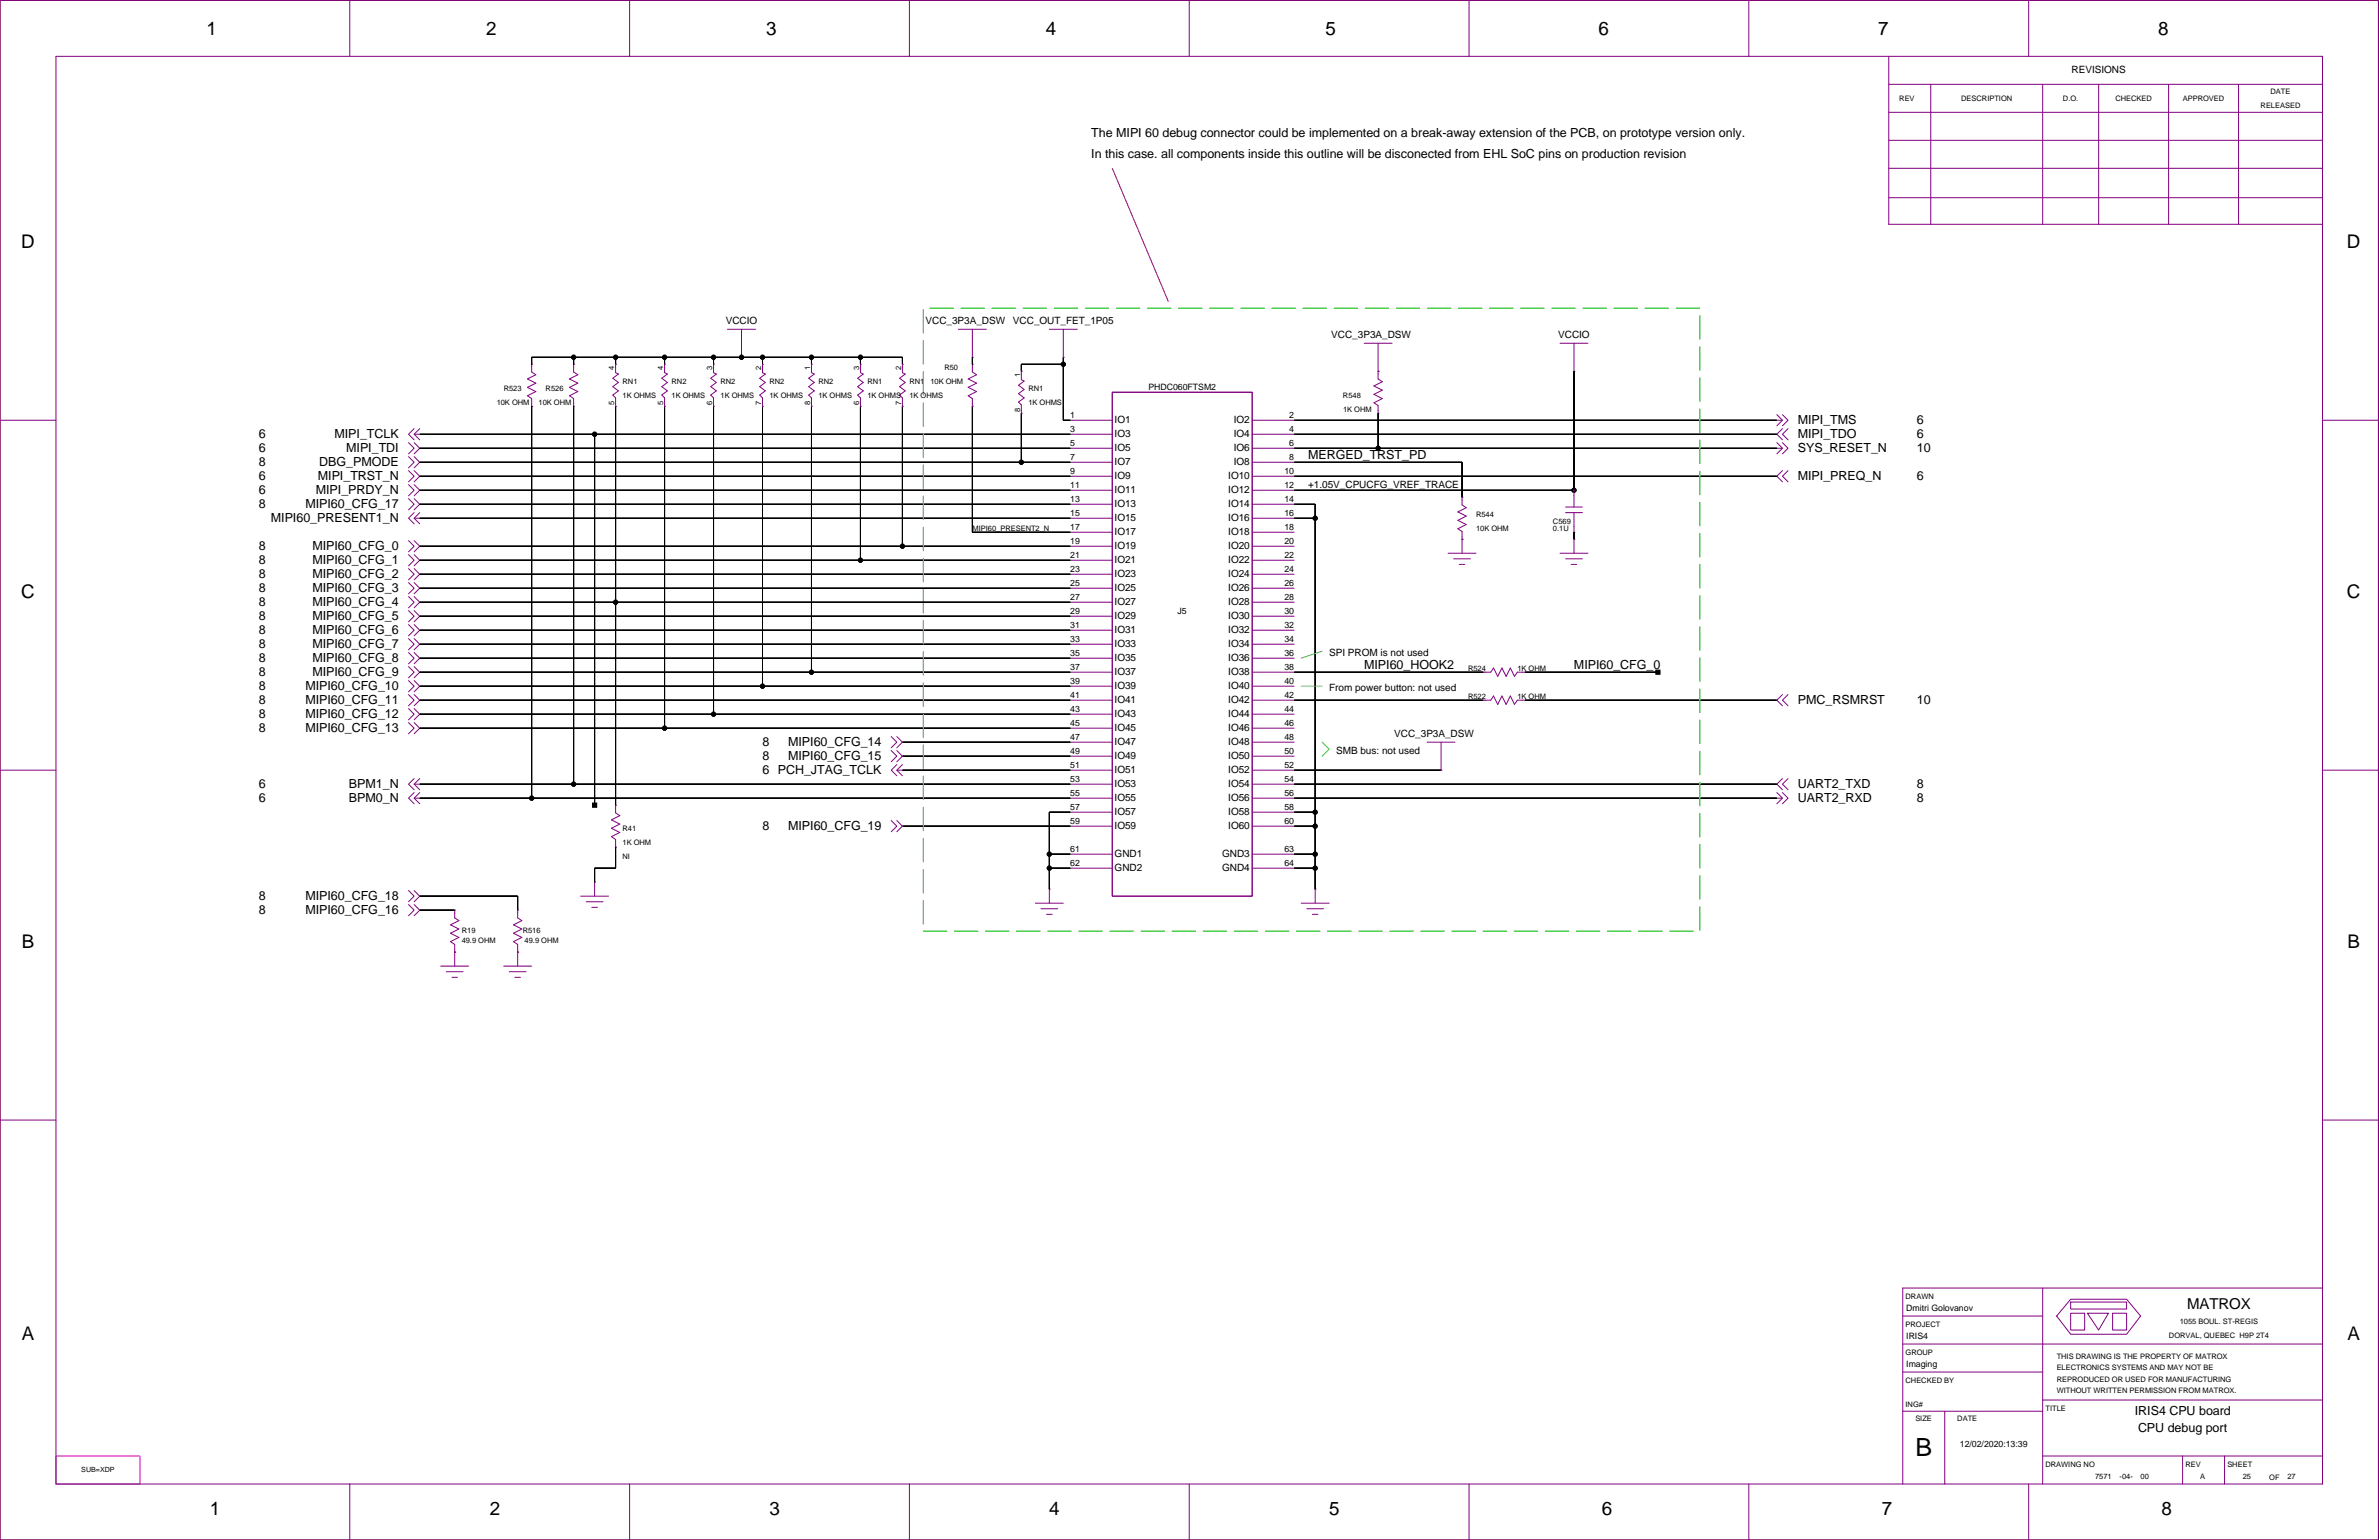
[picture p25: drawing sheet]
<svg xmlns="http://www.w3.org/2000/svg" width="432mm" height="279mm" viewBox="0 0 432 279" stroke-linecap="round" stroke-linejoin="round" font-family="sans-serif">
<defs><g id="words">
<text font-size="4.5" x="347.7" y="264.2">B</text>
<g font-size="3.4">
<text x="37.5" y="6.4">1</text>
<text x="88.2" y="6.4">2</text>
<text x="139" y="6.4">3</text>
<text x="189.8" y="6.4">4</text>
<text x="240.6" y="6.4">5</text>
<text x="290.1" y="6.4">6</text>
<text x="340.9" y="6.4">7</text>
<text x="391.7" y="6.4">8</text>
<text x="3.9" y="45">D</text>
<text x="426" y="45">D</text>
<text x="3.9" y="108.5">C</text>
<text x="426" y="108.5">C</text>
<text x="4" y="172">B</text>
<text x="426.1" y="172">B</text>
<text x="4" y="243.1">A</text>
<text x="426.1" y="243.1">A</text>
<text x="38.1" y="274.9">1</text>
<text x="88.9" y="274.9">2</text>
<text x="139.7" y="274.9">3</text>
<text x="190.5" y="274.9">4</text>
<text x="241.2" y="274.9">5</text>
<text x="290.8" y="274.9">6</text>
<text x="341.6" y="274.9">7</text>
<text x="392.3" y="274.9">8</text>
</g>
<text font-size="2.7" x="397" y="237.5">MATROX</text>
<g font-size="2.3">
<text x="198.1" y="24.9">The MIPI 60 debug connector could be implemented on a break-away extension of the PCB, on prototype version only.</text>
<text x="198.1" y="28.8">In this case. all components inside this outline will be disconected from EHL SoC pins on production revision</text>
<text x="326.3" y="76.9">MIPI_TMS</text>
<text x="347.9" y="76.9">6</text>
<text x="47" y="79.5">6</text>
<text x="47" y="82">6</text>
<text x="60.7" y="79.5">MIPI_TCLK</text>
<text x="62.8" y="82">MIPI_TDI</text>
<text x="237.4" y="83.4">MERGED_TRST_PD</text>
<text x="326.3" y="79.5">MIPI_TDO</text>
<text x="326.3" y="82">SYS_RESET_N</text>
<text x="347.9" y="79.5">6</text>
<text x="347.9" y="82">10</text>
<text x="47" y="84.5">8</text>
<text x="47" y="89.6">6</text>
<text x="47" y="87.1">6</text>
<text x="57.3" y="89.6">MIPI_PRDY_N</text>
<text x="57.7" y="87.1">MIPI_TRST_N</text>
<text x="57.9" y="84.5">DBG_PMODE</text>
<text x="326.3" y="87.1">MIPI_PREQ_N</text>
<text x="347.9" y="87.1">6</text>
<text x="47" y="92.2">8</text>
<text x="49.2" y="94.7">MIPI60_PRESENT1_N</text>
<text x="55.4" y="92.2">MIPI60_CFG_17</text>
<text x="47" y="99.8">8</text>
<text x="56.7" y="99.8">MIPI60_CFG_0</text>
<text x="47" y="102.3">8</text>
<text x="47" y="104.9">8</text>
<text x="47" y="107.4">8</text>
<text x="56.7" y="107.4">MIPI60_CFG_3</text>
<text x="56.7" y="104.9">MIPI60_CFG_2</text>
<text x="56.7" y="102.3">MIPI60_CFG_1</text>
<text x="47" y="109.9">8</text>
<text x="47" y="112.5">8</text>
<text x="56.7" y="112.5">MIPI60_CFG_5</text>
<text x="56.7" y="109.9">MIPI60_CFG_4</text>
<text x="47" y="115">8</text>
<text x="47" y="117.6">8</text>
<text x="56.7" y="117.6">MIPI60_CFG_7</text>
<text x="56.7" y="115">MIPI60_CFG_6</text>
<text x="47" y="125.2">8</text>
<text x="47" y="120.1">8</text>
<text x="47" y="122.6">8</text>
<text x="55.4" y="125.2">MIPI60_CFG_10</text>
<text x="56.7" y="122.6">MIPI60_CFG_9</text>
<text x="56.7" y="120.1">MIPI60_CFG_8</text>
<text x="247.6" y="121.4">MIPI60_HOOK2</text>
<text x="285.7" y="121.4">MIPI60_CFG_0</text>
<text x="47" y="127.7">8</text>
<text x="47" y="130.3">8</text>
<text x="55.4" y="130.3">MIPI60_CFG_12</text>
<text x="55.4" y="127.7">MIPI60_CFG_11</text>
<text x="326.3" y="127.7">PMC_RSMRST</text>
<text x="347.9" y="127.7">10</text>
<text x="47" y="132.8">8</text>
<text x="55.4" y="132.8">MIPI60_CFG_13</text>
<text x="138.4" y="135.3">8</text>
<text x="138.4" y="137.9">8</text>
<text x="143" y="135.3">MIPI60_CFG_14</text>
<text x="143" y="137.9">MIPI60_CFG_15</text>
<text x="47" y="142.9">6</text>
<text x="63.3" y="142.9">BPM1_N</text>
<text x="138.4" y="140.4">6 PCH_JTAG_TCLK</text>
<text x="326.3" y="142.9">UART2_TXD</text>
<text x="347.9" y="142.9">8</text>
<text x="47" y="145.5">6</text>
<text x="63.3" y="145.5">BPM0_N</text>
<text x="326.3" y="145.5">UART2_RXD</text>
<text x="347.9" y="145.5">8</text>
<text x="138.4" y="150.6">8</text>
<text x="143" y="150.6">MIPI60_CFG_19</text>
<text x="47" y="165.8">8</text>
<text x="47" y="163.3">8</text>
<text x="55.4" y="165.8">MIPI60_CFG_16</text>
<text x="55.4" y="163.3">MIPI60_CFG_18</text>
<text x="387.5" y="256.7">IRIS4 CPU board</text>
<text x="388.1" y="259.8">CPU debug port</text>
</g>
<g font-size="1.8">
<text x="376" y="13.3">REVISIONS</text>
<text x="131.7" y="58.8">VCCIO</text>
<text x="168" y="58.8">VCC_3P3A_DSW</text>
<text x="183.9" y="58.8">VCC_OUT_FET_1P05</text>
<text x="241.6" y="61.4">VCC_3P3A_DSW</text>
<text x="282.8" y="61.4">VCCIO</text>
<text x="202.3" y="76.8">IO1</text>
<text x="223.9" y="76.8">IO2</text>
<text x="202.3" y="79.3">IO3</text>
<text x="202.3" y="81.9">IO5</text>
<text x="223.9" y="79.3">IO4</text>
<text x="223.9" y="81.9">IO6</text>
<text x="202.3" y="84.4">IO7</text>
<text x="202.3" y="86.9">IO9</text>
<text x="202.3" y="89.5">IO11</text>
<text x="222.9" y="86.9">IO10</text>
<text x="222.9" y="89.5">IO12</text>
<text x="223.9" y="84.4">IO8</text>
<text x="237.4" y="88.5">+1.05V_CPUCFG_VREF_TRACE</text>
<text x="202.3" y="92">IO13</text>
<text x="202.3" y="94.6">IO15</text>
<text x="222.9" y="92">IO14</text>
<text x="222.9" y="94.6">IO16</text>
<text x="202.3" y="97.1">IO17</text>
<text x="202.3" y="99.6">IO19</text>
<text x="222.9" y="97.1">IO18</text>
<text x="222.9" y="99.6">IO20</text>
<text x="202.3" y="102.2">IO21</text>
<text x="202.3" y="104.7">IO23</text>
<text x="202.3" y="107.3">IO25</text>
<text x="222.9" y="102.2">IO22</text>
<text x="222.9" y="104.7">IO24</text>
<text x="222.9" y="107.3">IO26</text>
<text x="202.3" y="109.8">IO27</text>
<text x="202.3" y="112.3">IO29</text>
<text x="222.9" y="109.8">IO28</text>
<text x="222.9" y="112.3">IO30</text>
<text x="202.3" y="114.9">IO31</text>
<text x="202.3" y="117.4">IO33</text>
<text x="202.3" y="120">IO35</text>
<text x="222.9" y="114.9">IO32</text>
<text x="222.9" y="117.4">IO34</text>
<text x="222.9" y="120">IO36</text>
<text x="241.2" y="119">SPI PROM is not used</text>
<text x="202.3" y="122.5">IO37</text>
<text x="202.3" y="125">IO39</text>
<text x="222.9" y="122.5">IO38</text>
<text x="222.9" y="125">IO40</text>
<text x="241.2" y="125.4">From power button: not used</text>
<text x="202.3" y="127.6">IO41</text>
<text x="202.3" y="130.1">IO43</text>
<text x="222.9" y="127.6">IO42</text>
<text x="222.9" y="130.1">IO44</text>
<text x="202.3" y="132.7">IO45</text>
<text x="202.3" y="135.2">IO47</text>
<text x="202.3" y="137.7">IO49</text>
<text x="222.9" y="132.7">IO46</text>
<text x="222.9" y="135.2">IO48</text>
<text x="222.9" y="137.7">IO50</text>
<text x="242.5" y="136.8">SMB bus: not used</text>
<text x="253.1" y="133.7">VCC_3P3A_DSW</text>
<text x="202.3" y="140.3">IO51</text>
<text x="202.3" y="142.8">IO53</text>
<text x="222.9" y="140.3">IO52</text>
<text x="222.9" y="142.8">IO54</text>
<text x="202.3" y="145.4">IO55</text>
<text x="202.3" y="147.9">IO57</text>
<text x="222.9" y="145.4">IO56</text>
<text x="222.9" y="147.9">IO58</text>
<text x="202.3" y="150.4">IO59</text>
<text x="202.3" y="155.5">GND1</text>
<text x="221.8" y="155.5">GND3</text>
<text x="222.9" y="150.4">IO60</text>
<text x="202.3" y="158">GND2</text>
<text x="221.8" y="158">GND4</text>
</g>
<g font-size="1.6">
<text x="208.4" y="70.8">PHDC060FTSM2</text>
<text x="194.3" y="75.9">1</text>
<text x="234" y="75.9">2</text>
<text x="194.3" y="83.5">7</text>
<text x="194.3" y="81">5</text>
<text x="194.3" y="78.4">3</text>
<text x="234" y="83.5">8</text>
<text x="234" y="81">6</text>
<text x="234" y="78.4">4</text>
<text x="194.3" y="88.6">11</text>
<text x="194.3" y="86">9</text>
<text x="233.1" y="88.6">12</text>
<text x="233.1" y="86">10</text>
<text x="194.3" y="93.7">15</text>
<text x="194.3" y="91.1">13</text>
<text x="233.1" y="93.7">16</text>
<text x="233.1" y="91.1">14</text>
<text x="194.3" y="101.3">21</text>
<text x="194.3" y="98.7">19</text>
<text x="194.3" y="96.2">17</text>
<text x="233.1" y="101.3">22</text>
<text x="233.1" y="98.7">20</text>
<text x="233.1" y="96.2">18</text>
<text x="194.3" y="106.4">25</text>
<text x="194.3" y="103.8">23</text>
<text x="233.1" y="106.4">26</text>
<text x="233.1" y="103.8">24</text>
<text x="194.3" y="114">31</text>
<text x="194.3" y="111.4">29</text>
<text x="194.3" y="108.9">27</text>
<text x="213.7" y="111.4">J5</text>
<text x="233.1" y="114">32</text>
<text x="233.1" y="111.4">30</text>
<text x="233.1" y="108.9">28</text>
<text x="194.3" y="119.1">35</text>
<text x="194.3" y="116.5">33</text>
<text x="233.1" y="119.1">36</text>
<text x="233.1" y="116.5">34</text>
<text x="194.3" y="124.1">39</text>
<text x="194.3" y="121.6">37</text>
<text x="233.1" y="124.1">40</text>
<text x="233.1" y="121.6">38</text>
<text x="194.3" y="131.8">45</text>
<text x="194.3" y="129.2">43</text>
<text x="194.3" y="126.7">41</text>
<text x="233.1" y="131.8">46</text>
<text x="233.1" y="129.2">44</text>
<text x="233.1" y="126.7">42</text>
<text x="194.3" y="136.8">49</text>
<text x="194.3" y="134.3">47</text>
<text x="233.1" y="136.8">50</text>
<text x="233.1" y="134.3">48</text>
<text x="194.3" y="141.9">53</text>
<text x="194.3" y="139.4">51</text>
<text x="233.1" y="141.9">54</text>
<text x="233.1" y="139.4">52</text>
<text x="194.3" y="149.5">59</text>
<text x="194.3" y="147">57</text>
<text x="194.3" y="144.5">55</text>
<text x="233.1" y="149.5">60</text>
<text x="233.1" y="147">58</text>
<text x="233.1" y="144.5">56</text>
<text x="194.3" y="154.6">61</text>
<text x="233.1" y="154.6">63</text>
<text x="194.3" y="157.1">62</text>
<text x="233.1" y="157.1">64</text>
<text x="346" y="237.8">Dmitri Golovanov</text>
<text x="346" y="242.9">IRIS4</text>
<text x="346" y="247.9">Imaging</text>
<text x="355.7" y="262.5">12/02/2020:13:39</text>
</g>
<g font-size="1.4">
<text x="412.1" y="17">DATE</text>
<text x="344.7" y="18.2">REV</text>
<text x="356" y="18.2">DESCRIPTION</text>
<text x="374.4" y="18.2">D.O.</text>
<text x="383.9" y="18.2">CHECKED</text>
<text x="396.2" y="18.2">APPROVED</text>
<text x="410.3" y="19.5">RELEASED</text>
<text x="91.4" y="70.9">R523</text>
<text x="99" y="70.9">R526</text>
<text x="111.5" y="67.1" transform="rotate(-90 111.5 67.1)">4</text>
<text x="113" y="69.6">RN1</text>
<text x="120.4" y="67.1" transform="rotate(-90 120.4 67.1)">4</text>
<text x="121.9" y="69.6">RN2</text>
<text x="129.3" y="67.1" transform="rotate(-90 129.3 67.1)">3</text>
<text x="130.8" y="69.6">RN2</text>
<text x="138.2" y="67.1" transform="rotate(-90 138.2 67.1)">2</text>
<text x="139.7" y="69.6">RN2</text>
<text x="147.1" y="67.1" transform="rotate(-90 147.1 67.1)">1</text>
<text x="148.6" y="69.6">RN2</text>
<text x="155.9" y="67.1" transform="rotate(-90 155.9 67.1)">3</text>
<text x="157.4" y="69.6">RN1</text>
<text x="163.6" y="67.1" transform="rotate(-90 163.6 67.1)">2</text>
<text x="165.1" y="69.6">RN1</text>
<text x="168.9" y="69.6">10K OHM</text>
<text x="171.4" y="67.1">R50</text>
<text x="185.1" y="68.4" transform="rotate(-90 185.1 68.4)">1</text>
<text x="186.6" y="70.9">RN1</text>
<text x="90.1" y="73.4">10K OHM</text>
<text x="97.8" y="73.4">10K OHM</text>
<text x="111.5" y="73.5" transform="rotate(-90 111.5 73.5)">5</text>
<text x="113" y="72.1">1K OHMS</text>
<text x="120.4" y="73.5" transform="rotate(-90 120.4 73.5)">5</text>
<text x="121.9" y="72.1">1K OHMS</text>
<text x="129.3" y="73.5" transform="rotate(-90 129.3 73.5)">6</text>
<text x="130.8" y="72.1">1K OHMS</text>
<text x="138.2" y="73.5" transform="rotate(-90 138.2 73.5)">7</text>
<text x="139.7" y="72.1">1K OHMS</text>
<text x="147.1" y="73.5" transform="rotate(-90 147.1 73.5)">8</text>
<text x="148.6" y="72.1">1K OHMS</text>
<text x="155.9" y="73.5" transform="rotate(-90 155.9 73.5)">6</text>
<text x="157.4" y="72.1">1K OHMS</text>
<text x="163.6" y="73.5" transform="rotate(-90 163.6 73.5)">7</text>
<text x="165.1" y="72.1">1K OHMS</text>
<text x="185.1" y="74.7" transform="rotate(-90 185.1 74.7)">8</text>
<text x="186.6" y="73.4">1K OHMS</text>
<text x="243.8" y="72.1">R548</text>
<text x="243.8" y="74.7">1K OHM</text>
<text x="267.9" y="93.7">R544</text>
<text x="281.9" y="95">C569</text>
<text x="176.5" y="96.3">MIPI60_PRESENT2_N</text>
<text x="267.9" y="96.3">10K OHM</text>
<text x="281.9" y="96.3">0.1U</text>
<text x="266.4" y="121.7">R524</text>
<text x="275.4" y="121.7">1K OHM</text>
<text x="266.4" y="126.7">R522</text>
<text x="275.4" y="126.7">1K OHM</text>
<text x="113" y="150.9">R41</text>
<text x="113" y="153.4">1K OHM</text>
<text x="113" y="155.9">NI</text>
<text x="83.8" y="171.2">49.9 OHM</text>
<text x="83.8" y="169.3">R19</text>
<text x="94.9" y="169.3">R516</text>
<text x="95.2" y="171.2">49.9 OHM</text>
<text x="345.9" y="235.7">DRAWN</text>
<text x="345.9" y="240.7">PROJECT</text>
<text x="345.9" y="245.8">GROUP</text>
<text x="393.7" y="242.7">DORVAL, QUEBEC H9P 2T4</text>
<text x="395.6" y="240.2">1055 BOUL. ST-REGIS</text>
<text x="345.9" y="250.9">CHECKED BY</text>
<text x="373.3" y="246.6">THIS DRAWING IS THE PROPERTY OF MATROX</text>
<text x="373.3" y="248.6">ELECTRONICS SYSTEMS AND MAY NOT BE</text>
<text x="373.3" y="250.7">REPRODUCED OR USED FOR MANUFACTURING</text>
<text x="345.9" y="255.2">ING#</text>
<text x="347.6" y="257.8">SIZE</text>
<text x="355.3" y="257.8">DATE</text>
<text x="371.3" y="256">TITLE</text>
<text x="373.3" y="252.7">WITHOUT WRITTEN PERMISSION FROM MATROX.</text>
<text x="371.3" y="266.1">DRAWING NO</text>
<text x="380.3" y="268.3">7571</text>
<text x="384.7" y="268.3">-04-</text>
<text x="388.5" y="268.3">00</text>
<text x="396.7" y="266.1">REV</text>
<text x="399.3" y="268.3">A</text>
<text x="404.3" y="266.1">SHEET</text>
<text x="407.1" y="268.3">25</text>
<text x="411.9" y="268.4">OF</text>
<text x="415.2" y="268.3">27</text>
</g>
<text font-size="1.3" x="14.8" y="267.1">SUB=XDP</text>
</g></defs>
<path d="M0 .1h431.7v279.3h-431.7z" fill="none" stroke="#800000" stroke-width=".18"/>
<path d="M10.2 264.2h15.2v5h-15.2z" fill="none" stroke="#f0f" stroke-width=".18"/>
<g fill="none" stroke="#800080" stroke-width=".18">
<path d="M0 .1h431.7v279.3h-431.7zM10.2 10.2h411.3v259h-411.3zM63.5 .1v10.1M114.3 .1v10.1M165.1 .1v10.1M215.9 .1v10.1M266.6 .1v10.1M317.4 .1v10.1M342.8 15.3h78.7M342.8 10.2v30.5h78.7M350.4 15.3v25.4M368.2 .1v10.1"/>
<path d="M370.8 15.3v25.4M380.9 15.3v25.4M393.6 15.3v25.4M406.3 15.3v25.4M342.8 35.9h78.7M342.8 30.5h78.7M342.8 25.5h78.7M342.8 20.4h78.7M132.1 59.7h5M134.6 59.7v5.1M174 59.7h5M176.5 59.7v5.1"/>
<path d="M190.5 59.7h5M193 59.7v5.1M0 76.2h10.2M75.2 77.8l-1 1 1 1M75.2 78.8h1M76.2 78.8h.1M76.2 77.8l-1 1 1 1M96.5 66.1h.1M96.5 73.7h.1M96.5 66.1v1.4l.8 .5-1.6 .8 1.6 .7-1.6 .8 1.6 .7-1.6 .8 .8 .5v1.4M104.1 66.1h.1M104.1 73.7h.1"/>
<path d="M104.1 66.1v1.4l.8 .5-1.5 .8 1.5 .7-1.5 .8 1.5 .7-1.5 .8 .7 .5v1.4M111.7 73.7h.1M111.7 66.1h.1M111.7 66.1v1.5l.5 .3-1 .7 1 .8-1 .8 1 .7-1 .8 .5 .5v1.5M120.6 73.7h.1M120.6 66.1h.1M120.6 66.1v1.5l.5 .3-1 .7 1 .8-1 .8 1 .7-1 .8 .5 .5v1.5M129.5 73.7h.1M129.5 66.1h.1M129.5 66.1v1.5l.5 .3-1 .7 1 .8-1 .8 1 .7-1 .8 .5 .5v1.5M134.6 64.8h.1M138.4 73.7h.1"/>
<path d="M138.4 66.1h.1M138.4 66.1v1.5l.5 .3-1 .7 1 .8-1 .8 1 .7-1 .8 .5 .5v1.5M147.3 73.7h.1M147.3 66.1h.1M147.3 66.1v1.5l.5 .3-1 .7 1 .8-1 .8 1 .7-1 .8 .5 .5v1.5M156.2 73.7h.1M156.2 66.1h.1M156.2 66.1v1.5l.5 .3-1 .7 1 .8-1 .8 1 .7-1 .8 .5 .5v1.5M163.8 73.7h.1M163.8 66.1h.1M163.8 66.1v1.5l.5 .3-1 .7 1 .8-1 .8 1 .7-1 .8 .5 .5v1.5M176.5 66.1h.1"/>
<path d="M176.5 73.7h.1M176.5 64.8h.1M176.5 66.1v1.4l.8 .5-1.6 .8 1.6 .7-1.6 .8 1.6 .7-1.6 .8 .8 .5v1.4M185.4 75h.1M185.4 67.4h.1M185.4 67.4v1.5l.5 .2-1 .8 1 .8-1 .7 1 .8-1 .7 .5 .6v1.5M193 64.8h.1M194.3 76.2h7.6M194.3 78.8h7.6M201.9 71.2h25.4v91.4h-25.4zM227.3 76.2h7.6M227.3 78.8h7.6"/>
<path d="M247.6 62.3h5.1M250.1 67.4h.1M250.1 75h.1M250.1 62.3v6.5l.8 .5-1.5 .7 1.5 .8-1.5 .7 1.5 .8-1.5 .8 .7 .5v1.4M283.1 62.3h5.1M285.7 67.4h.1M285.7 62.3v5.1M322.5 76.2h.1M322.5 78.8h.1M322.5 75.2l1 1-1 1.1M322.5 76.2h1M323.5 75.2l1 1-1 1.1"/>
<path d="M323.5 77.8l-1 1 1 1M324.5 77.8l-1 1 1 1M421.5 76.2h10.2M74.2 80.3l1 1-1 1M74.2 82.8l1 1.1-1 1M74.2 85.4l1 1-1 1M74.2 87.9l1 1-1 1.1M74.2 90.5l1 1-1 1M74.2 98.1l1 1-1 1M75.2 80.3l1 1-1 1M75.2 82.8l1 1.1-1 1M75.2 85.4l1 1-1 1"/>
<path d="M75.2 87.9l1 1-1 1.1M75.2 90.5l1 1-1 1M75.2 93l-1 1 1 1M75.2 98.1l1 1-1 1M75.2 94h1M76.2 81.3h.1M76.2 83.9h.1M76.2 86.4h.1M76.2 88.9h.1M76.2 91.5h.1M76.2 94h.1M76.2 99.1h.1"/>
<path d="M76.2 93l-1 1 1 1M194.3 81.3h7.6M194.3 83.9h7.6M194.3 86.4h7.6M194.3 88.9h7.6M194.3 91.5h7.6M194.3 94h7.6M194.3 96.6h7.6M194.3 99.1h7.6M227.3 81.3h7.6M227.3 83.9h7.6M227.3 86.4h7.6"/>
<path d="M227.3 88.9h7.6M227.3 91.5h7.6M227.3 94h7.6M227.3 96.6h7.6M227.3 99.1h7.6M265.4 90.2h.1M265.4 97.8h.1M265.4 90.2v1.4l.7 .5-1.5 .8 1.5 .7-1.5 .8 1.5 .8-1.5 .7 .8 .5v4M284.2 92h3M284.2 93h3M285.7 96.6h.1M285.7 88.9h.1"/>
<path d="M285.7 97.8h.1M285.7 88.9v3.1M285.7 93v3.6M285.7 97.8v2.6M322.5 81.3h.1M322.5 86.4h.1M322.5 80.3l1 1-1 1M322.5 81.3h1M323.5 80.3l1 1-1 1M323.5 85.4l-1 1 1 1M324.5 85.4l-1 1 1 1M74.2 118.4l1 1-1 1"/>
<path d="M74.2 115.9l1 1-1 1M74.2 113.3l1 1-1 1.1M74.2 110.8l1 1-1 1M74.2 108.2l1 1.1-1 1M74.2 105.7l1 1-1 1M74.2 103.2l1 1-1 1M74.2 100.6l1 1-1 1.1M75.2 118.4l1 1-1 1M75.2 115.9l1 1-1 1M75.2 113.3l1 1-1 1.1M75.2 110.8l1 1-1 1M75.2 108.2l1 1.1-1 1"/>
<path d="M75.2 105.7l1 1-1 1M75.2 103.2l1 1-1 1M75.2 100.6l1 1-1 1.1M76.2 119.4h.1M76.2 116.9h.1M76.2 114.3h.1M76.2 111.8h.1M76.2 109.3h.1M76.2 106.7h.1M76.2 104.2h.1M76.2 101.6h.1M194.3 101.6h7.6"/>
<path d="M194.3 104.2h7.6M194.3 106.7h7.6M194.3 109.3h7.6M194.3 111.8h7.6M194.3 114.3h7.6M194.3 116.9h7.6M194.3 119.4h7.6M227.3 101.6h7.6M227.3 104.2h7.6M227.3 106.7h7.6M227.3 109.3h7.6M227.3 111.8h7.6"/>
<path d="M227.3 114.3h7.6M227.3 116.9h7.6M227.3 119.4h7.6M262.8 100.4h5.1M263.8 101.4h3.1M264.9 102.4h1M283.1 100.4h5.1M284.2 101.4h3M285.2 102.4h1M0 139.7h10.2M74.2 131.1l1 1-1 1M74.2 128.6l1 1-1 1"/>
<path d="M74.2 126l1 1-1 1.1M74.2 123.5l1 1-1 1M74.2 120.9l1 1.1-1 1M75.2 131.1l1 1-1 1M75.2 128.6l1 1-1 1M75.2 126l1 1-1 1.1M75.2 123.5l1 1-1 1M75.2 120.9l1 1.1-1 1M76.2 132.1h.1M76.2 129.6h.1M76.2 127h.1M76.2 124.5h.1"/>
<path d="M76.2 122h.1M161.8 133.6l1 1.1-1 1M161.8 136.2l1 1-1 1M162.8 133.6l1 1.1-1 1M162.8 136.2l1 1-1 1M162.8 138.7l-1 1 1 1M162.8 139.7h1M163.8 134.7h.1M163.8 137.2h.1M163.8 139.7h.1M163.8 138.7l-1 1 1 1M194.3 139.7h7.6"/>
<path d="M194.3 122h7.6M194.3 124.5h7.6M194.3 127h7.6M194.3 129.6h7.6M194.3 132.1h7.6M194.3 134.7h7.6M194.3 137.2h7.6M227.3 139.7h7.6M227.3 122h7.6M227.3 124.5h7.6M227.3 127h7.6M227.3 129.6h7.6"/>
<path d="M227.3 132.1h7.6M227.3 134.7h7.6M227.3 137.2h7.6M259 134.7h5.1M261.6 139.7h.1M261.6 134.7v5M269.2 122h.1M269.2 127h.1M269.2 122h1.4l.5-.8 .7 1.5 .8-1.5 .8 1.5 .7-1.5 .8 1.5 .5-.7h1.4M269.2 127h1.4l.5-.7 .7 1.5 .8-1.5 .8 1.5 .7-1.5 .8 1.5 .5-.8h1.4M276.8 122h.1M276.8 127h.1"/>
<path d="M322.5 127h.1M323.5 126l-1 1 1 1.1M324.5 126l-1 1 1 1.1M421.5 139.7h10.2M75.2 141.3l-1 1 1 1M75.2 143.8l-1 1 1 1M75.2 142.3h1M75.2 144.8h1M76.2 142.3h.1M76.2 144.8h.1M76.2 141.3l-1 1 1 1M76.2 143.8l-1 1 1 1"/>
<path d="M111.7 146.1h.1M111.7 153.7h.1M111.7 146.1v1.4l.8 .5-1.5 .7 1.5 .8-1.5 .8 1.5 .7-1.5 .8 .7 .5v1.4M161.8 148.9l1 1-1 1M162.8 148.9l1 1-1 1M163.8 149.9h.1M194.3 142.3h7.6M194.3 144.8h7.6M194.3 147.3h7.6M194.3 149.9h7.6M194.3 155h7.6M194.3 157.5h7.6"/>
<path d="M227.3 142.3h7.6M227.3 144.8h7.6M227.3 147.3h7.6M227.3 149.9h7.6M227.3 155h7.6M227.3 157.5h7.6M322.5 142.3h.1M322.5 144.8h.1M322.5 143.8l1 1-1 1M322.5 144.8h1M323.5 141.3l-1 1 1 1M323.5 143.8l1 1-1 1"/>
<path d="M324.5 141.3l-1 1 1 1M74.2 164.1l1 1-1 1M74.2 161.6l1 1-1 1M75.2 164.1l1 1-1 1M75.2 161.6l1 1-1 1M76.2 165.1h.1M76.2 162.6h.1M80 175.3h5.1M81 176.3h3.1M82 177.3h1M82.5 165.1h.1M82.5 172.7h.1"/>
<path d="M82.5 165.1v1.4l.8 .5-1.5 .8 1.5 .8-1.5 .7 1.5 .8-1.5 .7 .7 .5v4M91.4 175.3h5.1M92.4 176.3h3.1M93.5 177.3h1M94 165.1h.1M94 172.7h.1M94 165.1v1.4l.7 .5-1.5 .8 1.5 .8-1.5 .7 1.5 .8-1.5 .7 .8 .5v4M105.4 162.6h5.1M106.4 163.6h3M107.4 164.6h1M107.9 160h.1M107.9 160v2.6"/>
<path d="M187.9 163.9h5.1M188.9 164.9h3.1M189.9 165.9h1.1M190.5 161.3h.1M190.5 161.3v2.6M236.2 163.9h5M237.2 164.9h3M238.2 165.9h1M238.7 161.3h.1M238.7 161.3v2.6M0 203.2h10.2M421.5 203.2h10.2"/>
<path d="M345.4 238.8h25.4M370.8 233.7v35.5M375.8 238.3h2.6v3h-2.6zM375.8 236.2h10.2v1.3h-10.2zM375.8 235.7h10.2l2.5 3.1-2.5 3.3h-10.2l-2.5-3.3zM378.9 238.3h3.8l-1.8 3zM383.5 238.3h2.5v3h-2.5zM421.5 233.7h-76.1v35.5M345.4 256h25.4M345.4 248.9h25.4M345.4 243.8h76.1M353 256v13.2"/>
<path d="M370.8 254h50.7M63.5 269.2v10.2M114.3 269.2v10.2M165.1 269.2v10.2M215.9 269.2v10.2M266.6 269.2v10.2M317.4 269.2v10.2M368.2 269.2v10.2M370.8 264.2h50.7M396.1 264.2v5M403.8 264.2v5"/>
</g>
<g fill="#000" stroke="#000" stroke-width=".18">
<path d="M96.5 73.7v71.1z" fill-rule="evenodd"/>
<path d="M96.5 64.8v1.3z" fill-rule="evenodd"/>
<path d="M104.1 73.7v68.6z" fill-rule="evenodd"/>
<path d="M104.1 64.8v1.3z" fill-rule="evenodd"/>
<path d="M96.5 64.8h7.6z" fill-rule="evenodd"/>
<path d="M76.2 78.8h31.7z" fill-rule="evenodd"/>
<path d="M107.9 78.8v67.3z" fill-rule="evenodd"/>
<path d="M111.7 73.7v35.6z" fill-rule="evenodd"/>
<path d="M104.1 64.8h7.6z" fill-rule="evenodd"/>
<path d="M111.7 64.8v1.3z" fill-rule="evenodd"/>
<path d="M120.6 73.7v58.4z" fill-rule="evenodd"/>
<path d="M120.6 64.8v1.3z" fill-rule="evenodd"/>
<path d="M111.7 64.8h8.9z" fill-rule="evenodd"/>
<path d="M129.5 73.7v55.9z" fill-rule="evenodd"/>
<path d="M129.5 64.8v1.3z" fill-rule="evenodd"/>
<path d="M120.6 64.8h8.9z" fill-rule="evenodd"/>
<path d="M129.5 64.8h5.1z" fill-rule="evenodd"/>
<path d="M138.4 73.7v50.8z" fill-rule="evenodd"/>
<path d="M138.4 64.8v1.3z" fill-rule="evenodd"/>
<path d="M134.6 64.8h3.8z" fill-rule="evenodd"/>
<path d="M147.3 73.7v48.3z" fill-rule="evenodd"/>
<path d="M147.3 64.8v1.3z" fill-rule="evenodd"/>
<path d="M138.4 64.8h8.9z" fill-rule="evenodd"/>
<path d="M156.2 73.7v27.9z" fill-rule="evenodd"/>
<path d="M156.2 64.8v1.3z" fill-rule="evenodd"/>
<path d="M147.3 64.8h8.9z" fill-rule="evenodd"/>
<path d="M163.8 73.7v25.4z" fill-rule="evenodd"/>
<path d="M163.8 64.8v1.3z" fill-rule="evenodd"/>
<path d="M156.2 64.8h7.6z" fill-rule="evenodd"/>
<path d="M176.5 73.7v22.9z" fill-rule="evenodd"/>
<path d="M176.5 64.8v1.3z" fill-rule="evenodd"/>
<path d="M185.4 75v8.9z" fill-rule="evenodd"/>
<path d="M185.4 66.1v1.3z" fill-rule="evenodd"/>
<path d="M185.4 66.1h7.6z" fill-rule="evenodd"/>
<path d="M193 64.8v1.3z" fill-rule="evenodd"/>
<path d="M193 66.1v10.1z" fill-rule="evenodd"/>
<path d="M107.9 78.8h86.4z" fill-rule="evenodd"/>
<path d="M193 76.2h1.3z" fill-rule="evenodd"/>
<path d="M250.1 75v6.3z" fill-rule="evenodd"/>
<path d="M285.7 67.4v21.5z" fill-rule="evenodd"/>
<path d="M234.9 76.2h87.6z" fill-rule="evenodd"/>
<path d="M234.9 78.8h87.6z" fill-rule="evenodd"/>
<path d="M76.2 99.1h87.6z" fill-rule="evenodd"/>
<path d="M76.2 83.9h109.2z" fill-rule="evenodd"/>
<path d="M76.2 86.4h118.1z" fill-rule="evenodd"/>
<path d="M76.2 88.9h118.1z" fill-rule="evenodd"/>
<path d="M76.2 91.5h118.1z" fill-rule="evenodd"/>
<path d="M76.2 94h118.1z" fill-rule="evenodd"/>
<path d="M76.2 81.3h118.1z" fill-rule="evenodd"/>
<path d="M185.4 83.9h8.9z" fill-rule="evenodd"/>
<path d="M163.8 99.1h30.5z" fill-rule="evenodd"/>
<path d="M176.5 96.6h17.8z" fill-rule="evenodd"/>
<path d="M234.9 94h3.8z" fill-rule="evenodd"/>
<path d="M238.7 94v53.3z" fill-rule="evenodd"/>
<path d="M234.9 91.5h3.8z" fill-rule="evenodd"/>
<path d="M238.7 91.5v2.5z" fill-rule="evenodd"/>
<path d="M234.9 81.3h15.2z" fill-rule="evenodd"/>
<path d="M265.4 83.9v6.3z" fill-rule="evenodd"/>
<path d="M234.9 83.9h30.5z" fill-rule="evenodd"/>
<path d="M234.9 88.9h50.8z" fill-rule="evenodd"/>
<path d="M285.7 96.6v1.2z" fill-rule="evenodd"/>
<path d="M250.1 81.3h72.4z" fill-rule="evenodd"/>
<path d="M234.9 86.4h87.6z" fill-rule="evenodd"/>
<path d="M111.7 109.3v36.8z" fill-rule="evenodd"/>
<path d="M76.2 109.3h35.5z" fill-rule="evenodd"/>
<path d="M76.2 101.6h80z" fill-rule="evenodd"/>
<path d="M76.2 119.4h118.1z" fill-rule="evenodd"/>
<path d="M76.2 116.9h118.1z" fill-rule="evenodd"/>
<path d="M76.2 114.3h118.1z" fill-rule="evenodd"/>
<path d="M76.2 111.8h118.1z" fill-rule="evenodd"/>
<path d="M76.2 106.7h118.1z" fill-rule="evenodd"/>
<path d="M76.2 104.2h118.1z" fill-rule="evenodd"/>
<path d="M156.2 101.6h38.1z" fill-rule="evenodd"/>
<path d="M111.7 109.3h82.6z" fill-rule="evenodd"/>
<path d="M76.2 132.1h44.4z" fill-rule="evenodd"/>
<path d="M76.2 129.6h53.3z" fill-rule="evenodd"/>
<path d="M76.2 124.5h62.2z" fill-rule="evenodd"/>
<path d="M76.2 122h71.1z" fill-rule="evenodd"/>
<path d="M163.8 134.7h30.5z" fill-rule="evenodd"/>
<path d="M163.8 137.2h30.5z" fill-rule="evenodd"/>
<path d="M120.6 132.1h73.7z" fill-rule="evenodd"/>
<path d="M129.5 129.6h64.8z" fill-rule="evenodd"/>
<path d="M76.2 127h118.1z" fill-rule="evenodd"/>
<path d="M138.4 124.5h55.9z" fill-rule="evenodd"/>
<path d="M147.3 122h47z" fill-rule="evenodd"/>
<path d="M163.8 139.7h30.5z" fill-rule="evenodd"/>
<path d="M234.9 139.7h26.7z" fill-rule="evenodd"/>
<path d="M234.9 122h34.3z" fill-rule="evenodd"/>
<path d="M234.9 127h34.3z" fill-rule="evenodd"/>
<path d="M300.5 121.6h.8v.7h-.8z" fill-rule="evenodd"/>
<path d="M276.8 122h24.1z" fill-rule="evenodd"/>
<path d="M276.8 127h45.7z" fill-rule="evenodd"/>
<path d="M76.2 144.8h20.3z" fill-rule="evenodd"/>
<path d="M76.2 142.3h27.9z" fill-rule="evenodd"/>
<path d="M107.5 145.7h.8v.8h-.8z" fill-rule="evenodd"/>
<path d="M107.9 157.5v2.5z" fill-rule="evenodd"/>
<path d="M111.7 153.7v3.8z" fill-rule="evenodd"/>
<path d="M107.9 157.5h3.8z" fill-rule="evenodd"/>
<path d="M190.5 147.3v7.7z" fill-rule="evenodd"/>
<path d="M190.5 155v2.5z" fill-rule="evenodd"/>
<path d="M190.5 157.5v3.8z" fill-rule="evenodd"/>
<path d="M190.5 147.3h3.8z" fill-rule="evenodd"/>
<path d="M190.5 155h3.8z" fill-rule="evenodd"/>
<path d="M190.5 157.5h3.8z" fill-rule="evenodd"/>
<path d="M163.8 149.9h30.5z" fill-rule="evenodd"/>
<path d="M104.1 142.3h90.2z" fill-rule="evenodd"/>
<path d="M96.5 144.8h97.8z" fill-rule="evenodd"/>
<path d="M234.9 147.3h3.8z" fill-rule="evenodd"/>
<path d="M238.7 147.3v2.6z" fill-rule="evenodd"/>
<path d="M234.9 149.9h3.8z" fill-rule="evenodd"/>
<path d="M238.7 149.9v5.1z" fill-rule="evenodd"/>
<path d="M234.9 155h3.8z" fill-rule="evenodd"/>
<path d="M238.7 155v2.5z" fill-rule="evenodd"/>
<path d="M238.7 157.5v3.8z" fill-rule="evenodd"/>
<path d="M234.9 157.5h3.8z" fill-rule="evenodd"/>
<path d="M234.9 142.3h87.6z" fill-rule="evenodd"/>
<path d="M234.9 144.8h87.6z" fill-rule="evenodd"/>
<path d="M76.2 165.1h6.3z" fill-rule="evenodd"/>
<path d="M94 162.6v2.5z" fill-rule="evenodd"/>
<path d="M76.2 162.6h17.8z" fill-rule="evenodd"/>
<circle cx="104.1" cy="64.8" r=".38"/>
<circle cx="107.9" cy="78.8" r=".38"/>
<circle cx="111.7" cy="64.8" r=".38"/>
<circle cx="120.6" cy="64.8" r=".38"/>
<circle cx="129.5" cy="64.8" r=".38"/>
<circle cx="134.6" cy="64.8" r=".38"/>
<circle cx="138.4" cy="64.8" r=".38"/>
<circle cx="147.3" cy="64.8" r=".38"/>
<circle cx="156.2" cy="64.8" r=".38"/>
<circle cx="193" cy="66.1" r=".38"/>
<circle cx="163.8" cy="99.1" r=".38"/>
<circle cx="185.4" cy="83.9" r=".38"/>
<circle cx="238.7" cy="94" r=".38"/>
<circle cx="250.1" cy="81.3" r=".38"/>
<circle cx="285.7" cy="88.9" r=".38"/>
<circle cx="111.7" cy="109.3" r=".38"/>
<circle cx="156.2" cy="101.6" r=".38"/>
<circle cx="120.6" cy="132.1" r=".38"/>
<circle cx="129.5" cy="129.6" r=".38"/>
<circle cx="138.4" cy="124.5" r=".38"/>
<circle cx="147.3" cy="122" r=".38"/>
<circle cx="96.5" cy="144.8" r=".38"/>
<circle cx="104.1" cy="142.3" r=".38"/>
<circle cx="190.5" cy="157.5" r=".38"/>
<circle cx="190.5" cy="155" r=".38"/>
<circle cx="238.7" cy="149.9" r=".38"/>
<circle cx="238.7" cy="157.5" r=".38"/>
<circle cx="238.7" cy="147.4" r=".38"/>
<circle cx="238.7" cy="155" r=".38"/>
</g>
<g fill="none" stroke="#000" stroke-width=".18">
<path d="M76.2 78.8h118.1M96.5 66.1v-1.3h67.3v1.3M96.5 73.7v71.1M104.1 64.8v1.3M104.1 73.7v68.6M107.9 78.8v67.3M111.7 64.8v1.3M111.7 73.7v72.4M120.6 64.8v1.3M120.6 73.7v58.4M129.5 64.8v1.3M129.5 73.7v55.9"/>
<path d="M134.6 64.8h.1M138.4 64.8v1.3M138.4 73.7v50.8M147.3 64.8v1.3M147.3 73.7v48.3M156.2 64.8v1.3M156.2 73.7v27.9M163.8 73.7v25.4M176.5 64.8v1.3M176.5 73.7v22.9h17.8M185.4 75v8.9M193 66.1h-7.6v1.3"/>
<path d="M193 64.8v11.4h1.3M234.9 78.8h87.6M234.9 76.2h87.6M250.1 67.4h.1M250.1 75v6.3M285.7 67.4v21.5h-50.8M76.2 94h118.1M76.2 91.5h118.1M76.2 86.4h118.1M76.2 88.9h118.1M76.2 81.3h118.1M76.2 83.9h118.1"/>
<path d="M76.2 99.1h118.1M234.9 91.5h3.8v69.8M234.9 94h3.8M234.9 86.4h87.6M234.9 81.3h87.6M234.9 83.9h30.5v6.3M265.4 97.8h.1M285.7 88.9h.1M285.7 96.6v1.2M76.2 119.4h118.1M76.2 116.9h118.1M76.2 114.3h118.1"/>
<path d="M76.2 111.8h118.1M76.2 106.7h118.1M76.2 104.2h118.1M76.2 101.6h118.1M76.2 109.3h118.1M76.2 132.1h118.1M76.2 129.6h118.1M76.2 127h118.1M76.2 124.5h118.1M76.2 122h118.1M163.8 134.7h30.5M163.8 137.2h30.5"/>
<path d="M163.8 139.7h30.5M234.9 127h34.3M234.9 122h34.3M234.9 139.7h26.7M276.8 127h45.7M276.8 122h24.1M76.2 142.3h118.1M76.2 144.8h118.1M111.7 153.7v3.8h-3.8v2.5M163.8 149.9h30.5M190.5 155h3.8M190.5 157.5h3.8"/>
<path d="M194.3 147.3h-3.8v14M234.9 147.3h3.8M234.9 155h3.8M234.9 157.5h3.8M234.9 149.9h3.8M234.9 142.3h87.6M234.9 144.8h87.6M76.2 165.1h6.3M76.2 162.6h17.8v2.5M82.5 172.7h.1M94 172.7h.1"/>
<circle cx="104.1" cy="64.8" r=".38"/>
<circle cx="107.9" cy="78.8" r=".38"/>
<circle cx="111.7" cy="64.8" r=".38"/>
<circle cx="120.6" cy="64.8" r=".38"/>
<circle cx="129.5" cy="64.8" r=".38"/>
<circle cx="134.6" cy="64.8" r=".38"/>
<circle cx="138.4" cy="64.8" r=".38"/>
<circle cx="147.3" cy="64.8" r=".38"/>
<circle cx="156.2" cy="64.8" r=".38"/>
<circle cx="193" cy="66.1" r=".38"/>
<circle cx="163.8" cy="99.1" r=".38"/>
<circle cx="185.4" cy="83.9" r=".38"/>
<circle cx="238.7" cy="94" r=".38"/>
<circle cx="250.1" cy="81.3" r=".38"/>
<circle cx="285.7" cy="88.9" r=".38"/>
<circle cx="111.7" cy="109.3" r=".38"/>
<circle cx="156.2" cy="101.6" r=".38"/>
<circle cx="120.6" cy="132.1" r=".38"/>
<circle cx="129.5" cy="129.6" r=".38"/>
<circle cx="138.4" cy="124.5" r=".38"/>
<circle cx="147.3" cy="122" r=".38"/>
<circle cx="96.5" cy="144.8" r=".38"/>
<circle cx="104.1" cy="142.3" r=".38"/>
<circle cx="190.5" cy="157.5" r=".38"/>
<circle cx="190.5" cy="155" r=".38"/>
<circle cx="238.7" cy="149.9" r=".38"/>
<circle cx="238.7" cy="157.5" r=".38"/>
<circle cx="238.7" cy="147.4" r=".38"/>
<circle cx="238.7" cy="155" r=".38"/>
</g>
<path d="M240 118.1l-3.8 1.3M236.2 124.5h3.8M240 134.7l1.2 1.2-1.2 1.3" fill="none" stroke="#3cb371" stroke-width=".18"/>
<path d="M167.6 55.9h140.9v113h-140.9z" fill="none" stroke="#32cd32" stroke-width=".18" stroke-dasharray="4.2 1.4"/>
<path d="M201.9 30.5l10.1 24.2" fill="none" stroke="#f00" stroke-width=".18"/>
<use href="#words"/>
</svg>
